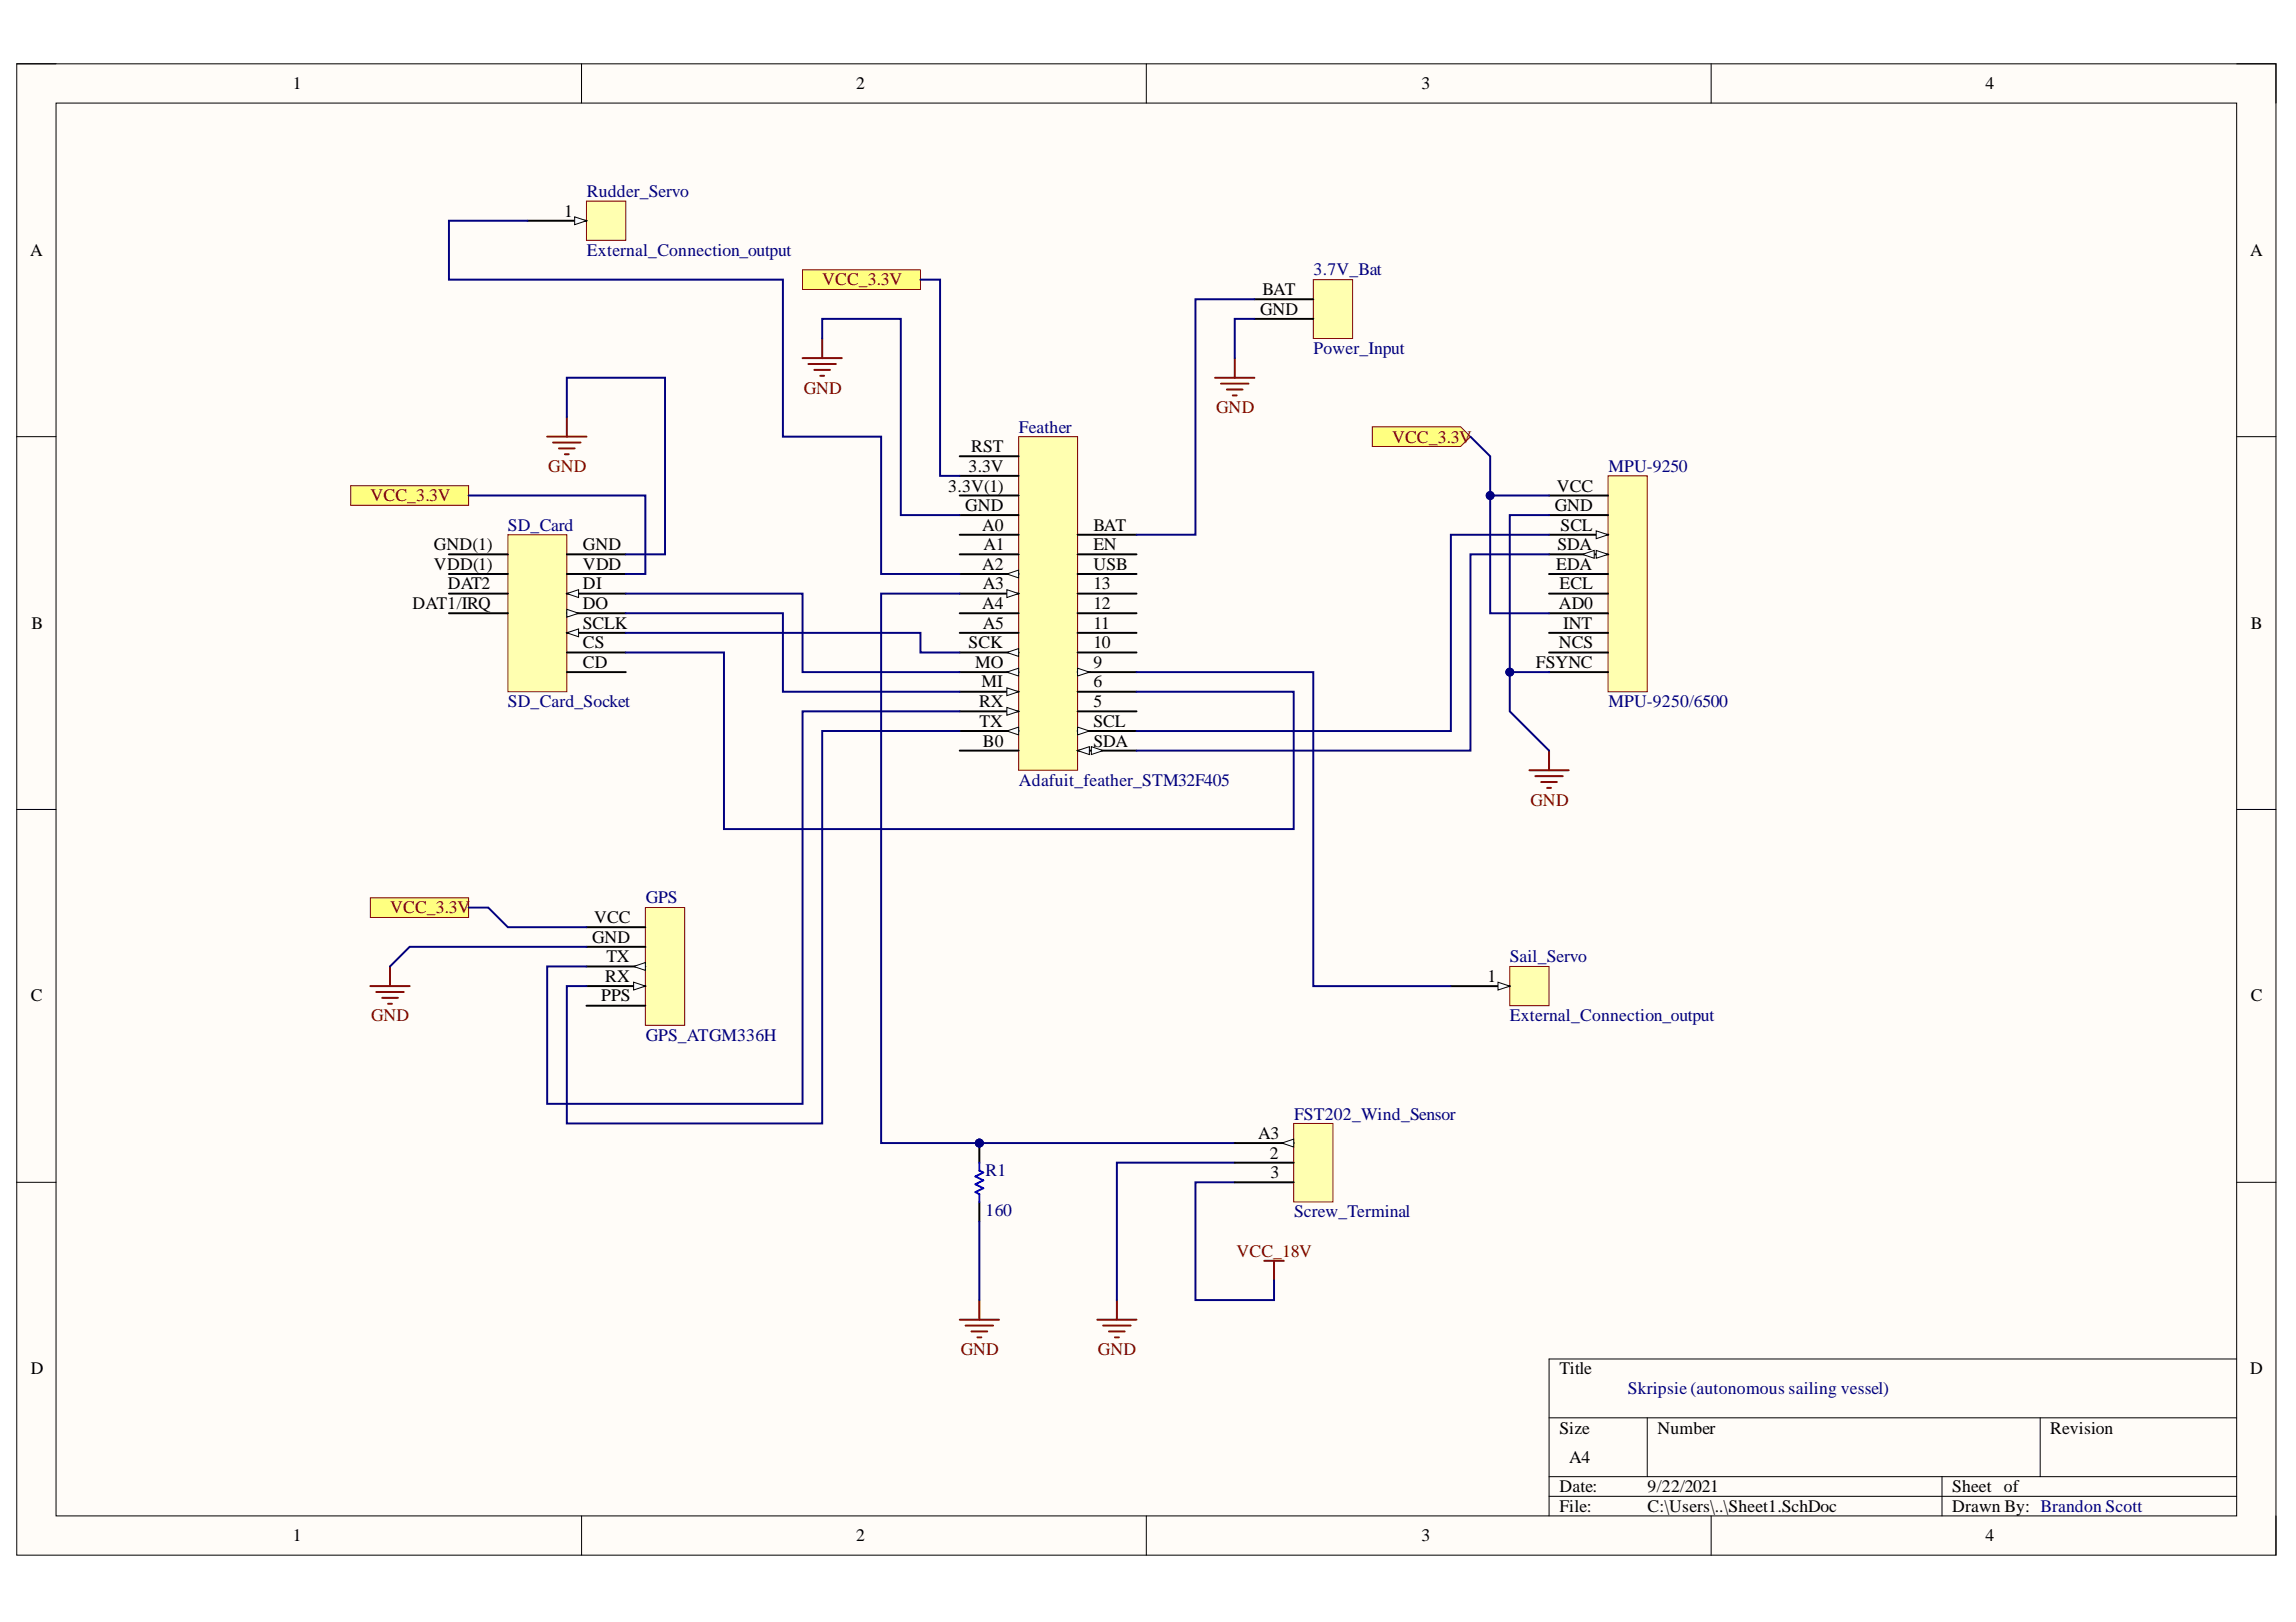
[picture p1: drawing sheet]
<svg xmlns="http://www.w3.org/2000/svg" width="297mm" height="210mm" viewBox="0 0 297 210" stroke-linecap="round" stroke-linejoin="round" font-family="sans-serif">
<defs><g id="words">
<g font-size="2.3">
<text x="37.9" y="11.6">1</text>
<text x="110.8" y="11.6">2</text>
<text x="183.9" y="11.6">3</text>
<text x="256.9" y="11.6">4</text>
<text x="73" y="28">1</text>
<text x="3.9" y="33.1">A</text>
<text x="291.1" y="33.1">A</text>
<text x="163" y="40.7">GND</text>
<text x="163.4" y="38.2">BAT</text>
<text x="125.6" y="58.5">RST</text>
<text x="122.7" y="63.6">3.3V(1)</text>
<text x="125.3" y="61.1">3.3V</text>
<text x="201.4" y="63.6">VCC</text>
<text x="56.1" y="71.2">GND(1)</text>
<text x="75.4" y="71.2">GND</text>
<text x="124.9" y="66.1">GND</text>
<text x="127.1" y="68.7">A0</text>
<text x="127.2" y="71.2">A1</text>
<text x="141.5" y="71.2">EN</text>
<text x="141.5" y="68.7">BAT</text>
<text x="201.1" y="66.1">GND</text>
<text x="201.5" y="71.2">SDA</text>
<text x="201.9" y="68.7">SCL</text>
<text x="56.1" y="73.7">VDD(1)</text>
<text x="57.9" y="76.3">DAT2</text>
<text x="75.4" y="76.3">DI</text>
<text x="75.4" y="73.7">VDD</text>
<text x="127.1" y="73.7">A2</text>
<text x="127.2" y="76.3">A3</text>
<text x="141.5" y="76.3">13</text>
<text x="141.5" y="73.7">USB</text>
<text x="201.3" y="73.7">EDA</text>
<text x="201.7" y="76.3">ECL</text>
<text x="4.1" y="81.3">B</text>
<text x="53.4" y="78.8">DAT1/IRQ</text>
<text x="75.4" y="83.9">CS</text>
<text x="75.4" y="81.3">SCLK</text>
<text x="75.4" y="78.8">DO</text>
<text x="125.3" y="83.9">SCK</text>
<text x="127.1" y="78.8">A4</text>
<text x="127.2" y="81.3">A5</text>
<text x="141.5" y="83.9">10</text>
<text x="141.5" y="81.3">11</text>
<text x="141.5" y="78.8">12</text>
<text x="201.7" y="78.8">AD0</text>
<text x="201.7" y="83.9">NCS</text>
<text x="202.2" y="81.3">INT</text>
<text x="291.2" y="81.3">B</text>
<text x="75.4" y="86.4">CD</text>
<text x="126.1" y="86.4">MO</text>
<text x="127" y="89">MI</text>
<text x="141.5" y="89">6</text>
<text x="141.5" y="86.4">9</text>
<text x="198.7" y="86.4">FSYNC</text>
<text x="126.7" y="91.5">RX</text>
<text x="126.7" y="94.1">TX</text>
<text x="141.5" y="94.1">SCL</text>
<text x="141.5" y="91.5">5</text>
<text x="127.2" y="96.6">B0</text>
<text x="141.5" y="96.6">SDA</text>
<text x="76.9" y="119.5">VCC</text>
<text x="76.6" y="122">GND</text>
<text x="78.5" y="124.5">TX</text>
<text x="4" y="129.6">C</text>
<text x="77.8" y="129.6">PPS</text>
<text x="78.3" y="127.1">RX</text>
<text x="192.4" y="127.1">1</text>
<text x="291.2" y="129.6">C</text>
<text x="162.8" y="147.4">A3</text>
<text x="164.3" y="150">2</text>
<text x="164.4" y="152.5">3</text>
<text x="4" y="177.8">D</text>
<text x="201.7" y="177.8">Title</text>
<text x="291.1" y="177.8">D</text>
<text x="201.7" y="185.5">Size</text>
<text x="214.4" y="185.5">Number</text>
<text x="265.2" y="185.5">Revision</text>
<text x="203" y="189.3">A4</text>
<text x="201.7" y="193.1">Date:</text>
<text x="201.7" y="195.7">File:</text>
<text x="213.2" y="193.1">9/22/2021</text>
<text x="213.2" y="195.7">C:\Users\..\Sheet1.SchDoc</text>
<text x="252.6" y="193.1">Sheet of</text>
<text x="252.6" y="195.7">Drawn By: Brandon Scott</text>
<text x="37.9" y="199.5">1</text>
<text x="110.8" y="199.5">2</text>
<text x="183.9" y="199.5">3</text>
<text x="256.9" y="199.5">4</text>
</g>
<g font-size="2.3" fill="#000080">
<text x="75.9" y="25.5">Rudder_Servo</text>
<text x="75.9" y="33.1">External_Connection_output</text>
<text x="169.9" y="35.6">3.7V_Bat</text>
<text x="169.9" y="45.8">Power_Input</text>
<text x="131.8" y="56">Feather</text>
<text x="208.1" y="61.1">MPU-9250</text>
<text x="65.7" y="68.7">SD_Card</text>
<text x="65.7" y="91.5">SD_Card_Socket</text>
<text x="208.1" y="91.5">MPU-9250/6500</text>
<text x="131.8" y="101.7">Adafuit_feather_STM32F405</text>
<text x="83.5" y="116.9">GPS</text>
<text x="195.3" y="124.5">Sail_Servo</text>
<text x="83.5" y="134.7">GPS_ATGM336H</text>
<text x="195.3" y="132.1">External_Connection_output</text>
<text x="167.4" y="144.9">FST202_Wind_Sensor</text>
<text x="127.5" y="152.2">R1</text>
<text x="127.5" y="157.3">160</text>
<text x="167.4" y="157.6">Screw_Terminal</text>
<text x="210.6" y="180.4">Skripsie (autonomous sailing vessel)</text>
</g>
<g font-size="2.3" fill="#800000">
<text x="106.4" y="36.9">VCC_3.3V</text>
<text x="104" y="50.9">GND</text>
<text x="157.3" y="53.5">GND</text>
<text x="180.1" y="57.3">VCC_3.3V</text>
<text x="47.9" y="64.9">VCC_3.3V</text>
<text x="70.9" y="61.1">GND</text>
<text x="198" y="104.2">GND</text>
<text x="50.5" y="118.2">VCC_3.3V</text>
<text x="48" y="132.1">GND</text>
<text x="160" y="162.6">VCC_18V</text>
<text x="124.3" y="175.3">GND</text>
<text x="142" y="175.3">GND</text>
</g>
</g></defs>
<path d="M2.2 8.3h292.2v193h-292.2z" fill-rule="evenodd" fill="#fffcf8"/>
<path d="M2.2 8.3h292.2v193h-292.2z" fill="none" stroke="#000" stroke-width=".13"/>
<path d="M7.3 13.3h282.1v182.9h-282.1z" fill-rule="evenodd" fill="#fffcf8"/>
<g fill="none" stroke="#000" stroke-width=".13">
<path d="M2.2 8.3h5.1M7.3 13.3h282.1v182.9h-282.1zM75.2 8.3v5M148.3 8.3v5M221.4 8.3v5M289.4 8.3h5v5M2.2 56.5h5.1M289.4 56.5h5M2.2 104.8h5.1M289.4 104.8h5M2.2 153h5.1M289.4 153h5"/>
<path d="M289.4 175.9h-89v20.3M75.2 196.2v5.1M148.3 196.2v5.1M200.4 183.5h89M200.4 191.1h89M200.4 193.6h89M213.1 183.5v7.6M221.4 196.2v5.1M251.2 191.1v5.1M263.9 183.5v7.6M294.4 196.2v5.1"/>
</g>
<path d="M103.8 34.9h15.3v2.6h-15.3z" fill-rule="evenodd" fill="#ffff80"/>
<path d="M103.8 34.9h15.3v2.6h-15.3z" fill="none" stroke="#800000" stroke-width=".13"/>
<path d="M177.5 55.2h11.5l1.2 1.3-1.2 1.3h-11.5z" fill-rule="evenodd" fill="#ffff80"/>
<path d="M177.5 55.2h11.5l1.2 1.3-1.2 1.3h-11.5z" fill="none" stroke="#800000" stroke-width=".13"/>
<path d="M47.9 116.2h12.7v2.5h-12.7z" fill-rule="evenodd" fill="#ffff80"/>
<path d="M47.9 116.2h12.7v2.5h-12.7z" fill="none" stroke="#800000" stroke-width=".13"/>
<circle cx="126.7" cy="147.9" r=".51" fill="#000080"/>
<circle cx="126.7" cy="147.9" r=".51" fill="none" stroke="#000080" stroke-width=".13"/>
<path d="M126.7 147.9v2.6M126.7 155.5v2.6" fill="none" stroke="#000" stroke-width=".25"/>
<circle cx="126.7" cy="147.9" r=".51" fill="#000080"/>
<circle cx="126.7" cy="147.9" r=".51" fill="none" stroke="#000080" stroke-width=".13"/>
<path d="M126.7 150.5v1l.5 .2-1 .5 1 .5-1 .6 1 .5-1 .5 .5 .2v1" fill="none" stroke="#00f" stroke-width=".25"/>
<path d="M70.8 56.5h5.1M71.6 57.3h3.5M72.3 58h2M73.1 58.8h.5M73.3 54v2.5M103.8 46.3h5.1M104.6 47.1h3.6M105.4 47.9h2M106.1 48.6h.5M106.4 43.8v2.5" fill="none" stroke="#800000" stroke-width=".25"/>
<path d="M45.4 62.9h15.2v2.5h-15.2z" fill-rule="evenodd" fill="#ffff80"/>
<path d="M45.4 62.9h15.2v2.5h-15.2z" fill="none" stroke="#800000" stroke-width=".13"/>
<g fill="none" stroke="#800000" stroke-width=".25">
<path d="M197.9 99.7h5.1M200.4 97.1v2.6M198.6 100.4h3.6M199.4 101.2h2M200.2 102h.5M47.9 127.6h5.1M48.7 128.4h3.5M49.4 129.1h2.1M50.2 129.9h.5M50.5 125.1v2.5M124.2 170.8h5M124.9 171.5h3.6"/>
<path d="M125.7 172.3h2M126.4 173.1h.6M126.7 168.2v2.6"/>
</g>
<path d="M65.7 69.2h7.6v20.3h-7.6z" fill-rule="evenodd" fill="#ffffb0"/>
<path d="M65.7 69.2h7.6v20.3h-7.6z" fill="none" stroke="#800000" stroke-width=".13"/>
<path d="M58.1 71.7h7.6M58.1 74.3h7.6M58.1 76.8h7.6M58.1 79.4h7.6M73.3 87h7.7M73.3 84.4h7.7M73.3 81.9h7.7" fill="none" stroke="#000" stroke-width=".25"/>
<path d="M73.3 81.9l1.6-.5v1z" fill="#f8fcff"/>
<path d="M73.3 81.9l1.6-.5v1z" fill="none" stroke="#000" stroke-width=".13"/>
<path d="M73.3 79.4h7.7" fill="none" stroke="#000" stroke-width=".25"/>
<path d="M73.3 78.9l1.6 .5-1.6 .5z" fill="#f8fcff"/>
<path d="M73.3 78.9l1.6 .5-1.6 .5z" fill="none" stroke="#000" stroke-width=".13"/>
<path d="M73.3 76.8h7.7" fill="none" stroke="#000" stroke-width=".25"/>
<path d="M73.3 76.8l1.6-.5v1z" fill="#f8fcff"/>
<path d="M73.3 76.8l1.6-.5v1z" fill="none" stroke="#000" stroke-width=".13"/>
<path d="M73.3 74.3h7.7M73.3 71.7h7.7" fill="none" stroke="#000" stroke-width=".25"/>
<path d="M83.5 117.5h5.1v15.2h-5.1z" fill-rule="evenodd" fill="#ffffb0"/>
<path d="M83.5 117.5h5.1v15.2h-5.1z" fill="none" stroke="#800000" stroke-width=".13"/>
<path d="M75.9 120h7.6M75.9 122.5h7.6M75.9 125.1h7.6" fill="none" stroke="#000" stroke-width=".25"/>
<path d="M82 125.1l1.5-.5v1z" fill="#f8fcff"/>
<path d="M82 125.1l1.5-.5v1z" fill="none" stroke="#000" stroke-width=".13"/>
<path d="M75.9 127.6h7.6" fill="none" stroke="#000" stroke-width=".25"/>
<path d="M82 127.1l1.5 .5-1.5 .5z" fill="#f8fcff"/>
<path d="M82 127.1l1.5 .5-1.5 .5z" fill="none" stroke="#000" stroke-width=".13"/>
<path d="M75.9 130.1h7.6" fill="none" stroke="#000" stroke-width=".25"/>
<path d="M208 61.6h5.1v27.9h-5.1z" fill-rule="evenodd" fill="#ffffb0"/>
<path d="M208 61.6h5.1v27.9h-5.1z" fill="none" stroke="#800000" stroke-width=".13"/>
<path d="M200.4 64.1h7.6M200.4 66.7h7.6M200.4 69.2h7.6" fill="none" stroke="#000" stroke-width=".25"/>
<path d="M206.5 68.7l1.5 .5-1.5 .5z" fill="#f8fcff"/>
<path d="M206.5 68.7l1.5 .5-1.5 .5z" fill="none" stroke="#000" stroke-width=".13"/>
<path d="M200.4 71.7h7.6" fill="none" stroke="#000" stroke-width=".25"/>
<path d="M206.5 71.2l1.5 .5-1.5 .5z" fill="#f8fcff"/>
<path d="M206.5 71.2l1.5 .5-1.5 .5z" fill="none" stroke="#000" stroke-width=".13"/>
<path d="M204.7 71.7l1.6-.5v1z" fill="#f8fcff"/>
<path d="M204.7 71.7l1.6-.5v1z" fill="none" stroke="#000" stroke-width=".13"/>
<path d="M200.4 74.3h7.6M200.4 76.8h7.6M200.4 79.4h7.6M200.4 81.9h7.6M200.4 84.4h7.6M200.4 87h7.6" fill="none" stroke="#000" stroke-width=".25"/>
<path d="M195.3 125.1h5.1v5h-5.1z" fill-rule="evenodd" fill="#ffffb0"/>
<path d="M195.3 125.1h5.1v5h-5.1z" fill="none" stroke="#800000" stroke-width=".13"/>
<path d="M187.7 127.6h7.6" fill="none" stroke="#000" stroke-width=".25"/>
<path d="M193.8 127.1l1.5 .5-1.5 .5z" fill="#f8fcff"/>
<path d="M193.8 127.1l1.5 .5-1.5 .5z" fill="none" stroke="#000" stroke-width=".13"/>
<path d="M75.9 26h5.1v5.1h-5.1z" fill-rule="evenodd" fill="#ffffb0"/>
<path d="M75.9 26h5.1v5.1h-5.1z" fill="none" stroke="#800000" stroke-width=".13"/>
<path d="M68.2 28.6h7.7" fill="none" stroke="#000" stroke-width=".25"/>
<path d="M74.3 28.1l1.6 .5-1.6 .5z" fill="#f8fcff"/>
<path d="M74.3 28.1l1.6 .5-1.6 .5z" fill="none" stroke="#000" stroke-width=".13"/>
<path d="M131.8 56.5h7.6v43.2h-7.6z" fill-rule="evenodd" fill="#ffffb0"/>
<path d="M131.8 56.5h7.6v43.2h-7.6z" fill="none" stroke="#800000" stroke-width=".13"/>
<path d="M124.2 59h7.6M124.2 61.6h7.6M124.2 64.1h7.6M124.2 66.7h7.6M124.2 69.2h7.6M124.2 71.7h7.6M124.2 74.3h7.6" fill="none" stroke="#000" stroke-width=".25"/>
<path d="M130.3 74.3l1.5-.5v1z" fill="#f8fcff"/>
<path d="M130.3 74.3l1.5-.5v1z" fill="none" stroke="#000" stroke-width=".13"/>
<path d="M124.2 76.8h7.6" fill="none" stroke="#000" stroke-width=".25"/>
<path d="M130.3 76.3l1.5 .5-1.5 .5z" fill="#f8fcff"/>
<path d="M130.3 76.3l1.5 .5-1.5 .5z" fill="none" stroke="#000" stroke-width=".13"/>
<path d="M124.2 79.4h7.6M124.2 81.9h7.6M124.2 84.4h7.6" fill="none" stroke="#000" stroke-width=".25"/>
<path d="M130.3 84.4l1.5-.5v1z" fill="#f8fcff"/>
<path d="M130.3 84.4l1.5-.5v1z" fill="none" stroke="#000" stroke-width=".13"/>
<path d="M124.2 87h7.6" fill="none" stroke="#000" stroke-width=".25"/>
<path d="M130.3 87l1.5-.5v1z" fill="#f8fcff"/>
<path d="M130.3 87l1.5-.5v1z" fill="none" stroke="#000" stroke-width=".13"/>
<path d="M124.2 89.5h7.6" fill="none" stroke="#000" stroke-width=".25"/>
<path d="M130.3 89l1.5 .5-1.5 .5z" fill="#f8fcff"/>
<path d="M130.3 89l1.5 .5-1.5 .5z" fill="none" stroke="#000" stroke-width=".13"/>
<path d="M124.2 92.1h7.6" fill="none" stroke="#000" stroke-width=".25"/>
<path d="M130.3 91.6l1.5 .5-1.5 .5z" fill="#f8fcff"/>
<path d="M130.3 91.6l1.5 .5-1.5 .5z" fill="none" stroke="#000" stroke-width=".13"/>
<path d="M124.2 94.6h7.6" fill="none" stroke="#000" stroke-width=".25"/>
<path d="M130.3 94.6l1.5-.5v1z" fill="#f8fcff"/>
<path d="M130.3 94.6l1.5-.5v1z" fill="none" stroke="#000" stroke-width=".13"/>
<path d="M124.2 97.1h7.6M139.4 97.1h7.6" fill="none" stroke="#000" stroke-width=".25"/>
<path d="M139.4 97.1l1.5-.5v1z" fill="#f8fcff"/>
<path d="M139.4 97.1l1.5-.5v1z" fill="none" stroke="#000" stroke-width=".13"/>
<path d="M141.2 96.6l1.5 .5-1.5 .5z" fill="#f8fcff"/>
<path d="M141.2 96.6l1.5 .5-1.5 .5z" fill="none" stroke="#000" stroke-width=".13"/>
<path d="M139.4 94.6h7.6" fill="none" stroke="#000" stroke-width=".25"/>
<path d="M139.4 94.1l1.5 .5-1.5 .5z" fill="#f8fcff"/>
<path d="M139.4 94.1l1.5 .5-1.5 .5z" fill="none" stroke="#000" stroke-width=".13"/>
<path d="M139.4 92.1h7.6M139.4 89.5h7.6M139.4 87h7.6" fill="none" stroke="#000" stroke-width=".25"/>
<path d="M139.4 86.5l1.5 .5-1.5 .5z" fill="#f8fcff"/>
<path d="M139.4 86.5l1.5 .5-1.5 .5z" fill="none" stroke="#000" stroke-width=".13"/>
<path d="M139.4 79.4h7.6M139.4 76.8h7.6M139.4 74.3h7.6M139.4 71.7h7.6M139.4 69.2h7.6M139.4 84.4h7.6M139.4 81.9h7.6" fill="none" stroke="#000" stroke-width=".25"/>
<path d="M169.9 36.2h5.1v7.6h-5.1z" fill-rule="evenodd" fill="#ffffb0"/>
<path d="M169.9 36.2h5.1v7.6h-5.1z" fill="none" stroke="#800000" stroke-width=".13"/>
<path d="M162.3 38.7h7.6M162.3 41.3h7.6" fill="none" stroke="#000" stroke-width=".25"/>
<path d="M157.2 48.9h5.1M158 49.6h3.5M158.7 50.4h2.1M159.5 51.2h.5M159.7 46.3v2.6M163.6 163.2h2.5M164.8 163.2v2.5" fill="none" stroke="#800000" stroke-width=".25"/>
<path d="M200.4 66.7h-5.1v25.4l5.1 5" fill="none" stroke="#000080" stroke-width=".25"/>
<circle cx="195.3" cy="87" r=".51" fill="#000080"/>
<circle cx="195.3" cy="87" r=".51" fill="none" stroke="#000080" stroke-width=".13"/>
<path d="M190.2 56.5l2.6 2.5v5.1h7.6" fill="none" stroke="#000080" stroke-width=".25"/>
<circle cx="192.8" cy="64.1" r=".51" fill="#000080"/>
<circle cx="192.8" cy="64.1" r=".51" fill="none" stroke="#000080" stroke-width=".13"/>
<path d="M192.8 64.1v15.3h7.6" fill="none" stroke="#000080" stroke-width=".25"/>
<circle cx="192.8" cy="64.1" r=".51" fill="#000080"/>
<circle cx="192.8" cy="64.1" r=".51" fill="none" stroke="#000080" stroke-width=".13"/>
<path d="M195.3 87h5.1" fill="none" stroke="#000080" stroke-width=".25"/>
<circle cx="195.3" cy="87" r=".51" fill="#000080"/>
<circle cx="195.3" cy="87" r=".51" fill="none" stroke="#000080" stroke-width=".13"/>
<g fill="none" stroke="#000080" stroke-width=".25">
<path d="M119.1 36.2h2.5v25.4h2.6M73.3 54v-5.1h12.7v22.8h-5M106.4 43.8v-2.5h10.1v25.4h7.7M81 76.8h22.8v10.2h20.4M81 79.4h20.3v10.1h22.9M124.2 76.8h-10.2v71.1h45.7M200.4 69.2h-12.7v25.4h-40.7M200.4 71.7h-10.2v25.4h-43.2M124.2 92.1h-20.4v50.7h-33v-17.7h5.1M124.2 94.6h-17.8v50.8h-33.1v-17.8h2.6M147 87h22.9v40.6h17.8M60.6 117.5h2.6l2.5 2.5h10.2"/>
<path d="M75.9 122.5h-22.9l-2.5 2.6M126.7 158.1v10.1"/>
</g>
<circle cx="126.7" cy="147.9" r=".51" fill="#000080"/>
<circle cx="126.7" cy="147.9" r=".51" fill="none" stroke="#000080" stroke-width=".13"/>
<path d="M68.2 28.6h-10.1v7.6h43.2v20.3h12.7v17.8h10.2M162.3 38.7h-7.6v30.5h-7.7M162.3 41.3h-2.6v5M60.6 64.1h22.9v10.2h-2.5M81 81.9h38.1v2.5h5.1M81 84.4h12.7v22.9h73.7v-17.8h-20.4M159.7 153h-5v15.2h10.1v-2.5M159.7 150.5h-15.2v17.7" fill="none" stroke="#000080" stroke-width=".25"/>
<path d="M141.9 170.8h5.1M142.7 171.5h3.6M143.5 172.3h2M144.2 173.1h.6M144.5 168.2v2.6" fill="none" stroke="#800000" stroke-width=".25"/>
<path d="M167.4 145.4h5v10.1h-5z" fill-rule="evenodd" fill="#ffffb0"/>
<path d="M167.4 145.4h5v10.1h-5z" fill="none" stroke="#800000" stroke-width=".13"/>
<path d="M159.7 147.9h7.7" fill="none" stroke="#000" stroke-width=".25"/>
<path d="M165.8 147.9l1.6-.5v1z" fill="#f8fcff"/>
<path d="M165.8 147.9l1.6-.5v1z" fill="none" stroke="#000" stroke-width=".13"/>
<path d="M159.7 150.5h7.7M159.7 153h7.7" fill="none" stroke="#000" stroke-width=".25"/>
<use href="#words"/>
</svg>
